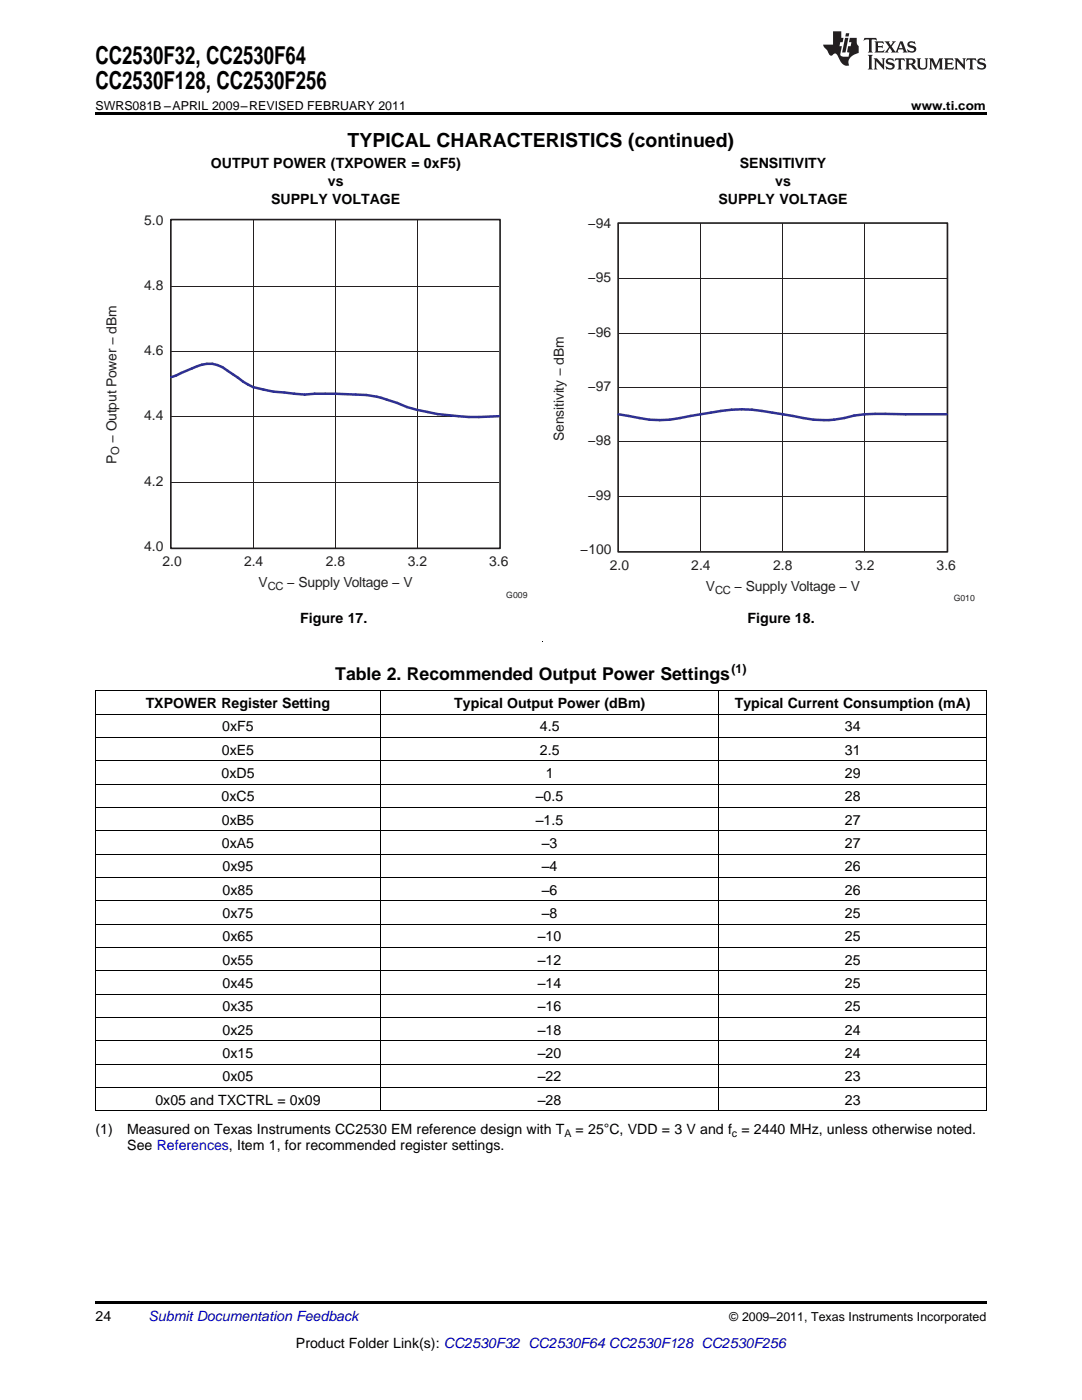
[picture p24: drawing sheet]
<svg xmlns="http://www.w3.org/2000/svg" width="216mm" height="279mm" viewBox="0 0 216 279" stroke-linecap="round" stroke-linejoin="round" font-family="sans-serif">
<defs><g id="words">
<g font-size="4.9">
<text x="19" y="12.8">CC2530F32, CC2530F64</text>
<text x="19" y="17.8">CC2530F128, CC2530F256</text>
</g>
<text font-size="3.9" x="69.4" y="29.3">TYPICAL CHARACTERISTICS (continued)</text>
<text font-size="3.5" x="66.9" y="135.8">Table 2. Recommended Output Power Settings</text>
<g font-size="2.8">
<text x="42.1" y="33.5">OUTPUT POWER (TXPOWER = 0xF5)</text>
<text x="147.6" y="33.5">SENSITIVITY</text>
<text x="54.1" y="40.7">SUPPLY VOLTAGE</text>
<text x="65.4" y="37.1">vs</text>
<text x="143.4" y="40.7">SUPPLY VOLTAGE</text>
<text x="154.7" y="37.1">vs</text>
<text x="59.9" y="124.3">Figure 17.</text>
<text x="149.2" y="124.3">Figure 18.</text>
<text x="29.1" y="141.3">TXPOWER Register Setting</text>
<text x="90.6" y="141.3">Typical Output Power (dBm)</text>
<text x="146.6" y="141.3">Typical Current Consumption (mA)</text>
<text x="44.3" y="145.9">0xF5</text>
<text x="107.7" y="145.9">4.5</text>
<text x="168.6" y="145.9">34</text>
<text x="44.2" y="155.3">0xD5</text>
<text x="44.3" y="150.6">0xE5</text>
<text x="107.7" y="150.6">2.5</text>
<text x="108.9" y="155.3">1</text>
<text x="168.6" y="150.6">31</text>
<text x="168.6" y="155.3">29</text>
<text x="44.2" y="159.9">0xC5</text>
<text x="106.9" y="159.9">–0.5</text>
<text x="168.6" y="159.9">28</text>
<text x="44.3" y="164.6">0xB5</text>
<text x="106.9" y="164.6">–1.5</text>
<text x="168.6" y="164.6">27</text>
<text x="44.3" y="169.2">0xA5</text>
<text x="44.4" y="173.9">0x95</text>
<text x="108.1" y="169.2">–3</text>
<text x="108.1" y="173.9">–4</text>
<text x="168.6" y="169.2">27</text>
<text x="168.6" y="173.9">26</text>
<text x="44.4" y="178.5">0x85</text>
<text x="108.1" y="178.5">–6</text>
<text x="168.6" y="178.5">26</text>
<text x="44.4" y="183.2">0x75</text>
<text x="108.1" y="183.2">–8</text>
<text x="168.6" y="183.2">25</text>
<text x="44.4" y="187.9">0x65</text>
<text x="107.3" y="187.9">–10</text>
<text x="168.6" y="187.9">25</text>
<text x="44.4" y="192.5">0x55</text>
<text x="44.4" y="197.2">0x45</text>
<text x="107.3" y="192.5">–12</text>
<text x="107.3" y="197.2">–14</text>
<text x="168.6" y="192.5">25</text>
<text x="168.6" y="197.2">25</text>
<text x="44.4" y="201.8">0x35</text>
<text x="107.3" y="201.8">–16</text>
<text x="168.6" y="201.8">25</text>
<text x="44.4" y="206.5">0x25</text>
<text x="107.3" y="206.5">–18</text>
<text x="168.6" y="206.5">24</text>
<text x="44.4" y="211.1">0x15</text>
<text x="44.4" y="215.8">0x05</text>
<text x="107.3" y="211.1">–20</text>
<text x="107.3" y="215.8">–22</text>
<text x="168.6" y="211.1">24</text>
<text x="168.6" y="215.8">23</text>
<text x="31" y="220.5">0x05 and TXCTRL = 0x09</text>
<text x="107.3" y="220.5">–28</text>
<text x="168.6" y="220.5">23</text>
<text x="19" y="226.3">(1)</text>
<text x="25.4" y="226.3">Measured on Texas Instruments CC2530 EM reference design with T</text>
<text x="114.9" y="226.3">= 25°C, VDD = 3 V and f = 2440 MHz, unless otherwise noted.</text>
<text x="25.4" y="229.5">See References, Item 1, for recommended register settings.</text>
<text x="19" y="263.6">24</text>
<text x="59.1" y="269">Product Folder Link(s): CC2530F32 CC2530F64 CC2530F128 CC2530F256</text>
</g>
<g font-size="2.8" fill="#231f20">
<text x="28.8" y="44.8">5.0</text>
<text x="117.3" y="45.4">−94</text>
<text x="28.8" y="57.8">4.8</text>
<text x="117.3" y="56.3">−95</text>
<text x="28.8" y="70.9">4.6</text>
<text x="117.3" y="67.2">−96</text>
<text x="28.8" y="83.9">4.4</text>
<text x="117.3" y="78">−97</text>
<text x="23.2" y="88.4" transform="rotate(-90 23.2 88.4)">− Output Power − dBm</text>
<text x="112.5" y="88" transform="rotate(-90 112.5 88)">Sensitivity − dBm</text>
<text x="117.3" y="88.9">−98</text>
<text x="23.2" y="92.7" transform="rotate(-90 23.2 92.7)">P</text>
<text x="28.8" y="96.9">4.2</text>
<text x="117.3" y="99.8">−99</text>
<text x="28.8" y="109.9">4.0</text>
<text x="32.4" y="113">2.0</text>
<text x="48.7" y="113">2.4</text>
<text x="65" y="113">2.8</text>
<text x="81.4" y="113">3.2</text>
<text x="97.6" y="113">3.6</text>
<text x="115.8" y="110.6">−100</text>
<text x="121.7" y="113.7">2.0</text>
<text x="137.9" y="113.7">2.4</text>
<text x="154.3" y="113.7">2.8</text>
<text x="170.6" y="113.7">3.2</text>
<text x="186.9" y="113.7">3.6</text>
<text x="51.6" y="117.2">V</text>
<text x="57.2" y="117.2">− Supply Voltage − V</text>
<text x="140.8" y="117.9">V</text>
<text x="146.5" y="117.9">− Supply Voltage − V</text>
</g>
<text font-size="2.8" fill="#0000c8" x="29.6" y="263.6">Submit Documentation Feedback</text>
<g font-size="2.5">
<text x="19" y="21.9">SWRS081B –APRIL 2009–REVISED FEBRUARY 2011</text>
<text x="181.8" y="21.9">www.ti.com</text>
<text x="146" y="134.4">(1)</text>
<text x="145.5" y="263.6">© 2009–2011, Texas Instruments Incorporated</text>
</g>
<g font-size="2.2" fill="#231f20">
<text x="23.8" y="90.9" transform="rotate(-90 23.8 90.9)">O</text>
<text x="53.4" y="117.8">CC</text>
<text x="142.7" y="118.5">CC</text>
</g>
<g font-size="2.1">
<text x="112.6" y="226.9">A</text>
<text x="146" y="226.9">c</text>
</g>
<g font-size="1.7" fill="#231f20">
<text x="101" y="119.3">G009</text>
<text x="190.3" y="120">G010</text>
</g>
</g></defs>
<g fill="#231f20">
<path d="M172.5 7.6l-.1 .5 .4-.2h.6v.1v2.1l-.2 .4h.9l-.2-.4v-2.1l.1-.1h.5l.5 .2-.2-.5zM174.5 8.3l.2 .3v1.5l-.2 .4h1.8l.2-.6a1.04 1.04 0 0 1-1.3 .2v-.7h.6l.3 .2v-.6l-.3 .2h-.6v-.6l.8-.1 .4 .3-.2-.5zM176.5 8.3l.9 1.1-.9 1.1h.8l-.2-.2 .4-.7 .5 .7-.2 .2h1.5l-.2-.2 .2-.4h.9l.1 .4-.2 .2h1l-.3-.3-.7-1.9h-.5l-.9 2-.8-1 .9-1h-.8l.1 .3-.4 .5-.3-.6 .1-.2zM179.7 8.6l.4 1h-.7zM181.3 8.4a.63 .63 0 0 0-.2 .7 .63 .63 0 0 0 .6 .4l.6 .2 .1 .2a.75 .75 0 0 1-.7 .4 .75 .75 0 0 1-.6-.5l.1 .7 .1-.1a1.11 1.11 0 0 0 1.5-.6 1.13 1.13 0 0 0-1.2-.8l-.1-.4a1.04 1.04 0 0 1 1.2 .2l-.2-.5-.2 .1-.4-.2zM173.2 10.9l.2 .4v2.2l-.2 .4h1l-.3-.4v-2.2l.3-.4zM174.3 11.6l.3 .4v1.5l-.3 .4h.8l-.2-.4v-1.3l1.5 1.7v-1.9l.2-.4h-.7l.2 .4v.9l-1.1-1.3zM177 11.8a.62 .62 0 0 0-.2 .7 .62 .62 0 0 0 .6 .4l.6 .1 .1 .3a.76 .76 0 0 1-.7 .3 .76 .76 0 0 1-.7-.4l.2 .7 .1-.1a1.11 1.11 0 0 0 1.5-.6 1.13 1.13 0 0 0-1.2-.8l-.1-.4a1.04 1.04 0 0 1 1.2 .2l-.2-.6-.2 .1-.5-.1zM178.7 11.6l-.2 .6a.61 .61 0 0 1 .8-.3v1.6l-.2 .4h.9l-.2-.4v-1.6a.63 .63 0 0 1 .7 .3l-.1-.6zM180.6 11.6l.3 .4v1.5l-.3 .4h1l-.2-.2-.1-.8 .6 .2a.76 .76 0 0 0 1.2 .7l-1-1a.58 .58 0 0 0 .6-.5 .58 .58 0 0 0-.5-.6zM181.4 11.9h.1a.45 .45 0 0 1 .5 .1 .45 .45 0 0 1 .1 .5l-.8 .2zM182.9 11.6l.2 .2a2.17 2.17 0 0 0 .3 1.9 .99 .99 0 0 0 1.6-.6v-1.1l.2-.4h-.7l.2 .2a1.92 1.92 0 0 1-.2 1.8 .6 .6 0 0 1-.9-.5v-1.1l.2-.4zM185.4 11.6l.2 .4v1.5l-.2 .4h.7l-.2-.4v-1.4l.8 1.8 .8-1.8v1.4l-.2 .4h.9l-.2-.4v-1.5l.2-.4h-.8l-.6 1.5-.6-1.5zM188.4 11.6l.2 .4v1.5l-.2 .4h1.8l.1-.6a1.04 1.04 0 0 1-1.2 .1v-.6h.5l.4 .2v-.6l-.4 .2h-.5v-.7h.8l.3 .3-.1-.6zM190.5 11.6l.2 .4v1.5l-.2 .4h.7l-.2-.4v-1.3l1.5 1.7v-1.9l.2-.4h-.7l.2 .4v.9l-1.1-1.3zM192.9 11.6l-.1 .6a.61 .61 0 0 1 .7-.3l.1 1.6-.3 .4h1l-.3-.4 .1-1.6a.63 .63 0 0 1 .7 .3l-.1-.6zM195.2 11.8a.62 .62 0 0 0-.2 .7 .62 .62 0 0 0 .6 .4l.6 .1 .1 .3a.76 .76 0 0 1-.7 .3 .76 .76 0 0 1-.6-.4l.1 .7 .1-.1a1.11 1.11 0 0 0 1.6-.6 1.13 1.13 0 0 0-1.3-.8l-.1-.4a1.04 1.04 0 0 1 1.2 .2l-.1-.6-.2 .1-.5-.1z"/>
<path d="M166.2 6.3v2.6h-1.9v.4l.8 .9a.91 .91 0 0 0 1 .8 .56 .56 0 0 1 .5-.3 .56 .56 0 0 1 .5 .3l.4 .8a1.53 1.53 0 0 0 1.9 1.2 1.54 1.54 0 0 1 1-2.1l.9-.3v-1.4a1.52 1.52 0 0 1-.4-1.6h-1.3l-.2 .8h.5l-.2 .8h-.5l-.1 1v.2l.4 .1-.2 .8a1.93 1.93 0 0 1-1.6-.3l.3-1.8h-.5l.2-.8h.4l.2-.8h-.4v-1.3zM168.6 7.6l-.6 2.9h.7l.6-2.9zM168.8 6.6l-.1 .7h.6l.2-.7z"/>
</g>
<path d="M99.6 43.9h.1M188.9 44.6h.1M34.2 109.3h.1M123.4 110h.1" fill="none" stroke="#fff" stroke-width=".2"/>
<g fill="none" stroke="#231f20" stroke-width=".2">
<path d="M34.3 57.1h65.3M50.6 44v65.3M66.9 44v65.3M83.2 44v65.3M123.5 55.6h65.4M139.8 44.7v65.3M156.2 44.7v65.3M172.5 44.7v65.3M34.3 70.2h65.3M123.5 77.3h65.4M123.5 66.5h65.4M34.3 96.2h65.3"/>
<path d="M34.3 83.2h65.3M123.5 99.1h65.4M123.5 88.2h65.4"/>
</g>
<path d="M34.1 43.8h65.7v65.6h-65.7zM123.3 44.5h65.8v65.6h-65.8z" fill="none" stroke="#231f20" stroke-width=".33"/>
<path d="M34.2 75.3l2-.9a13.8 13.8 0 0 1 6.2-1.8l2 .7 3 2a10.1 10.1 0 0 0 5.2 2.5l2 .4 6.2 .5a73.7 73.7 0 0 1 14.3 .5l4.1 1.2a34.4 34.4 0 0 0 12.3 2.7l2.1 .1 6-.1M123.4 82.7a54.3 54.3 0 0 0 8.2 1.1 51.4 51.4 0 0 0 8.2-1.1 42.5 42.5 0 0 1 10.3-.9l6.1 .9a45.9 45.9 0 0 0 9.2 1.1l3.1-.4a25.5 25.5 0 0 1 8.1-.8l12.3 .1" fill="none" stroke="#2e3092" stroke-width=".5"/>
<path d="M108.2 128h.1zM19 221.7h.2zM143.4 221.7h.1zM161.2 221.7h.1zM171.8 221.7h.1zM182.5 221.7h.1zM196.7 221.7h.1zM19 259.7h177.8v.5h-177.8z" fill="#000"/>
<g fill="none" stroke="#000" stroke-width=".2">
<path d="M19 137.8h177.8M19.1 137.9v83.8M75.9 137.9v83.8M143.5 137.9v83.8M196.8 137.9v83.8M19 156.5h177.8M19 151.8h177.8M19 147.2h177.8M19 142.5h177.8M19 179.8h177.8M19 175.1h177.8M19 170.4h177.8"/>
<path d="M19 165.8h177.8M19 161.1h177.8M19 198.4h177.8M19 193.7h177.8M19 189.1h177.8M19 184.4h177.8M19 217h177.8M19 212.4h177.8M19 207.7h177.8M19 203h177.8M19 221.7h177.8"/>
</g>
<g fill="#fff">
<path d="M156.1 126h.4v.8h-.4z"/>
<path d="M66.9 126h.3v.8h-.3z"/>
</g>
<path d="M19 22.5h177.8v.5h-177.8z" fill="#000"/>
<use href="#words"/>
</svg>
